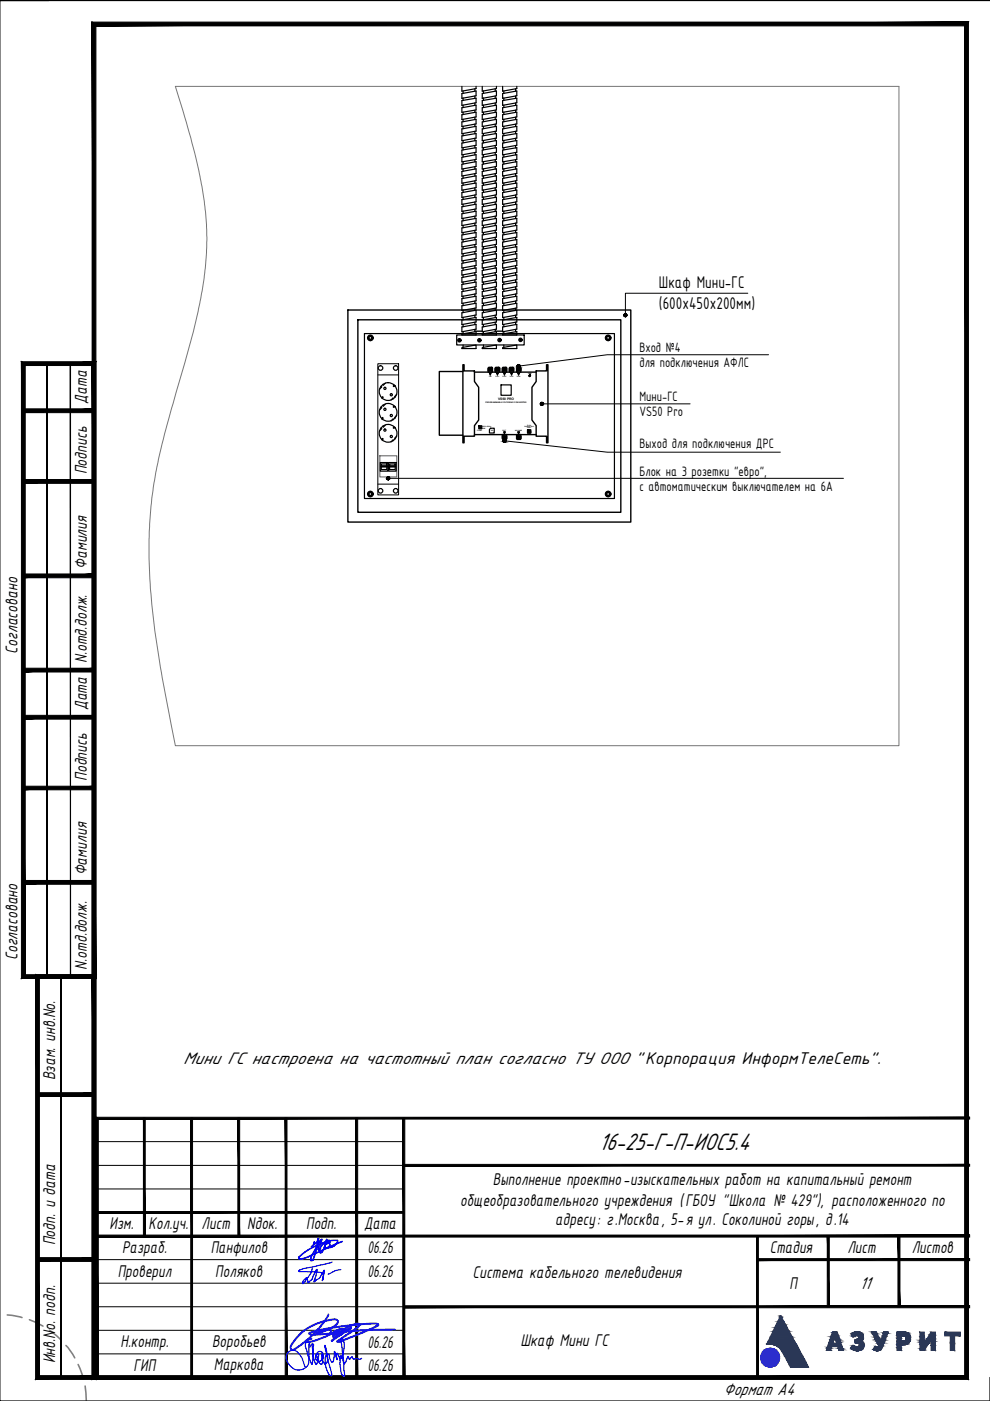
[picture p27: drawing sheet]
<svg xmlns="http://www.w3.org/2000/svg" width="210mm" height="297mm" viewBox="0 0 210 297" stroke-linecap="round" stroke-linejoin="round" font-family="sans-serif">
<defs><g id="words">
<text font-size="5.5" x="127" y="243.9">16-25-Г-П-ИОС5.4</text>
<g font-size="3.9">
<text x="139.7" y="61.1">Шкаф Мини-ГС</text>
<text x="139.7" y="65.5">(600х450х200мм)</text>
<text x="18.4" y="85.6" transform="rotate(-90 18.4 85.6)">Дата</text>
<text x="18.4" y="100.6" transform="rotate(-90 18.4 100.6)">Подпись</text>
<text x="18.4" y="120.6" transform="rotate(-90 18.4 120.6)">Фамилия</text>
<text x="3.7" y="138.6" transform="rotate(-90 3.7 138.6)">Согласовано</text>
<text x="18.4" y="140.6" transform="rotate(-90 18.4 140.6)">N.отд.долж.</text>
<text x="18.4" y="150.6" transform="rotate(-90 18.4 150.6)">Дата</text>
<text x="18.4" y="165.6" transform="rotate(-90 18.4 165.6)">Подпись</text>
<text x="18.4" y="185.6" transform="rotate(-90 18.4 185.6)">Фамилия</text>
<text x="3.7" y="203.6" transform="rotate(-90 3.7 203.6)">Согласовано</text>
<text x="18.4" y="205.6" transform="rotate(-90 18.4 205.6)">N.отд.долж.</text>
<text x="38.8" y="225.6">Мини ГС настроена на частотный план согласно ТУ ООО &quot;Корпорация ИнформТелеСеть&quot;.</text>
<text x="11.7" y="229.1" transform="rotate(-90 11.7 229.1)">Взам. инв.No.</text>
<text x="104.5" y="251.3">Выполнение проектно-изыскательных работ на капитальный ремонт</text>
<text x="97.6" y="255.6">общеобразовательного учреждения (ГБОУ &quot;Школа № 429&quot;), расположенного по</text>
<text x="23.2" y="260.5">Изм.</text>
<text x="31.5" y="260.5">Кол.уч.</text>
<text x="42.7" y="260.5">Лист</text>
<text x="52.4" y="260.5">Nдок.</text>
<text x="64.9" y="260.5">Подп.</text>
<text x="77.2" y="260.5">Дата</text>
<text x="117.7" y="259.7">адресу: г.Москва, 5-я ул. Соколиной горы, д.14</text>
<text x="11.7" y="264.1" transform="rotate(-90 11.7 264.1)">Подп. и дата</text>
<text x="25.9" y="265.8">Разраб.</text>
<text x="44.7" y="265.8">Панфилов</text>
<text x="77.9" y="265.8">06.26</text>
<text x="163.2" y="265.8">Стадия</text>
<text x="179.7" y="265.7">Лист</text>
<text x="193.3" y="265.7">Листов</text>
<text x="24.9" y="270.7">Проверил</text>
<text x="45.6" y="270.7">Поляков</text>
<text x="77.9" y="270.7">06.26</text>
<text x="100.2" y="270.9">Система кабельного телевидения</text>
<text x="167.4" y="273.2">П</text>
<text x="182.3" y="273.3">11</text>
<text x="25.5" y="285.7">Н.контр.</text>
<text x="45" y="285.5">Воробьев</text>
<text x="77.9" y="285.8">06.26</text>
<text x="110.3" y="285.4">Шкаф Мини ГС</text>
<text x="11.7" y="289.1" transform="rotate(-90 11.7 289.1)">Инв.No. подп.</text>
<text x="28.3" y="290.6">ГИП</text>
<text x="45.4" y="290.5">Маркова</text>
<text x="77.9" y="290.8">06.26</text>
<text x="153.4" y="295.8">Формат А4</text>
</g>
<g font-size="3.1">
<text x="135.6" y="74.6">Вход №4</text>
<text x="135.6" y="77.9">для подключения АФЛС</text>
<text x="135.6" y="84.9">Мини-ГС</text>
<text x="135.6" y="88.3">VS50 Pro</text>
<text x="135.6" y="95">Выход для подключения ДРС</text>
<text x="135.6" y="100.8">Блок на 3 розетки &quot;евро&quot;,</text>
<text x="135.6" y="104.2">с автоматическим выключателем на 6А</text>
</g>
<text font-size=".7" x="105.6" y="84.8">VS50 PRO</text>
<text font-size=".4" x="102.9" y="85.5">PROGRAMMABLE FILTERING CONVERTER</text>
<g font-size=".3">
<text x="103.7" y="79.8">FM</text>
<text x="105.1" y="79.8">V/U1</text>
<text x="106.6" y="79.8">V/U2</text>
<text x="108.1" y="79.8">V/U3</text>
<text x="109.6" y="79.8">V/U4</text>
<text x="112" y="79.3">GND</text>
<text x="101.2" y="91.5">Power</text>
<text x="102.2" y="90.6">220V~/50Hz</text>
<text x="102.2" y="90.9">20W</text>
<text x="104.1" y="91.5">SD</text>
<text x="106.6" y="91.5">OUT</text>
<text x="109.2" y="91.5">NH-30dB</text>
<text x="111.2" y="90.5">Control Unit</text>
<text x="111.8" y="90.2">RJ10</text>
<text x="111.8" y="90.8">OH41</text>
</g>
</g></defs>
<path d="M1.5 278.8l3.2 .5M6.2 279.8l2.9 1.4M10.5 282l2.4 2.1M14 285.3l1.8 2.6M16.6 289.3l1.1 3M18 293.9l.3 3.1" fill="none" stroke="#808080" stroke-width=".34"/>
<g fill="#000" stroke="#000" stroke-width=".21">
<path d="M4.5 76.7l.8 .8 15-.8zM5.3 77.5l15-.8-.8 .8zM20.3 76.7l-.8 .8 .8 130zM19.5 77.5l.8 130-.8-.8zM4.5 207.5h15.8l-.8-.8zM4.5 207.5l.8-.8h14.2zM4.5 76.7v130.8l.8-.8zM4.5 76.7l.8 .8v129.2z"/>
<path d="M5 86.7v.8l15-.8zM5 87.5l15-.8v.8z"/>
<path d="M5 101.7v.8l15-.8zM5 102.5l15-.8v.8z"/>
<path d="M5 121.7v.8l15-.8zM5 122.5l15-.8v.8z"/>
<path d="M5 141.7v.8l15-.8zM5 142.5l15-.8v.8z"/>
<path d="M5 151.7v.8l15-.8zM5 152.5l15-.8v.8z"/>
<path d="M5 166.7v.8l15-.8zM5 167.5l15-.8v.8z"/>
<path d="M5 186.7v.8l15-.8zM5 187.5l15-.8v.8z"/>
<path d="M9.9 77.1l.1 130zM9.9 77.1l.1 130z"/>
<path d="M12.9 207.1l.1 84.9zM12.9 207.1l.1 84.9z"/>
<path d="M14.9 77.1l.1 130zM14.9 77.1l.1 130z"/>
<path d="M7.9 231.7v.8l12.1-.8zM7.9 232.5l12.1-.8v.8z"/>
<path d="M7.9 266.6v.8l12.1-.8zM7.9 267.4l12.1-.8v.8z"/>
<path d="M8.4 291.7l-.9 .8 12-.8zM7.5 292.5l12-.8 .8 .8zM19.5 207.5v84.2l.8 .8zM19.5 207.5l.8-.8v85.8zM8.4 207.5h11.1l.8-.8zM7.5 206.7h12.8l-11.9 .8zM7.5 206.7l.9 85v-84.2zM7.5 206.7l.9 85-.9 .8z"/>
<path d="M204.5 5.5v286.2l.8 .8zM205.3 4.7v287.8l-.8-287zM20.3 5.5h184.2l.8-.8zM19.5 4.7h185.8l-185 .8zM19.5 4.7l.8 287v-286.2zM19.5 4.7l.8 287-.8 .8zM20.3 291.7l-.8 .8 185-.8zM19.5 292.5l185-.8 .8 .8z"/>
</g>
<path d="M0 .1h10.3M209.9 .1h-209.9v296.9h209.9v-5" fill="none" stroke="#000" stroke-width=".25"/>
<g fill="#000" stroke="#000" stroke-width=".21">
<path d="M30.4 237.1l.4 25v-25zM30.4 237.1l.4 25h-.4z"/>
<path d="M40.4 237.1l.4 54.9v-54.9zM40.4 237.1l.4 54.9h-.4z"/>
<path d="M50.4 237.1l.4 25v-25zM50.4 237.1l.4 25h-.4z"/>
<path d="M60.5 237.1l.3 54.9v-54.9zM60.5 237.1l.3 54.9h-.3z"/>
<path d="M75.4 237.1l.4 54.9v-54.9zM75.4 237.1l.4 54.9h-.4z"/>
<path d="M85.4 237.1l.4 54.9v-54.9zM85.4 237.1l.4 54.9h-.4z"/>
<path d="M20.8 237.3h184.8v-.4zM20.4 236.9h185.2l-184.8 .4zM20.4 236.9l.4 55.1v-54.7zM20.4 236.9l.4 55.1h-.4z"/>
<path d="M20.6 256.9v.3l65-.3zM20.6 257.2l65-.3v.3z"/>
<path d="M85.6 247.3h120v-.4zM85.6 246.9h120l-120 .4z"/>
<path d="M20.6 261.9v.4l185-.4zM20.6 262.3l185-.4v.4z"/>
<path d="M85.6 276.8v.5l120-.5zM85.6 277.3l120-.5v.5z"/>
<path d="M160.4 262.1l.4 29.9v-29.9zM160.4 262.1l.4 29.9h-.4z"/>
<path d="M175.4 262.1l.4 15v-15zM175.4 262.1l.4 15h-.4z"/>
<path d="M190.4 262.1l.4 15v-15zM190.4 262.1l.4 15h-.4z"/>
<path d="M160.6 267.3h45v-.4zM160.6 266.9h45l-45 .4z"/>
</g>
<path d="M20.6 242h65M20.6 247.1h65M20.6 252.1h65M20.6 267.1h65M20.6 272.1h65M20.6 277.1h65M20.6 282.1h65M20.6 287h65" fill="none" stroke="#000" stroke-width=".21"/>
<!-- layer: 0 -->
<path d="M67.2 264.4a.23 .23 0 0 1 .4-.1 .23 .23 0 0 1-.1 .4v.4l.5-.4M67.8 264.1l.5-1.4-.8 .9-1.6 3.1a.34 .34 0 0 0-.1 .4 .34 .34 0 0 0 .3 .2l.4-.4 .4-1.1 .6-3.2-.3 .7a.33 .33 0 0 1-.2 .4 .33 .33 0 0 1-.4-.1v-.3l-.1 .6-.5 .4M69.3 262.7l-.6 2.1-.4 .6a.33 .33 0 0 1-.5 .2 .33 .33 0 0 1 0-.6l.2-.6 1.1-1.1a.72 .72 0 0 1 .8-.2l-.1 .4-.8 .3 .1-.2h.3a.41 .41 0 0 1 .5 .2 .41 .41 0 0 1-.2 .5l-.2 .2a.35 .35 0 0 1-.4 .1 .35 .35 0 0 1-.3-.4M72.6 263.2l-2 .8-5.2 2.5-1.5 .4h-.4a.3 .3 0 0 1-.1-.4 .3 .3 0 0 1 .2-.2l1.2-1 2-1.1 2.5-1 1.9-.2a.37 .37 0 0 1 .4 .2 .37 .37 0 0 1-.3 .5l-1.1 .7-1.1 .3" fill="none" stroke="#00f" stroke-width=".34"/>
<!-- layer: Stamp|Stamp$0$_STAMP -->
<g fill="#2a3756" stroke="#2a3756" stroke-width=".21">
<path d="M162.5 285h.2z"/>
<path d="M191.4 283.2h1.6z"/>
<path d="M192.1 284h1z"/>
<path d="M191.7 284.3h1.3z"/>
<path d="M184.8 282.4h.5z"/>
<path d="M187.1 283.3h.9z"/>
<path d="M185.6 286.3h.8z"/>
<path d="M185.7 286.4h.5z"/>
<path d="M181.6 282.3h.3z"/>
<path d="M182 283.9h1z"/>
<path d="M181.8 284h1.1z"/>
<path d="M181.5 284h1.4z"/>
<path d="M181.3 284.7h1.8z"/>
<path d="M181.8 284.8h1.3z"/>
<path d="M180.9 285.2v.1h-.1z"/>
<path d="M182 285.5h1.1z"/>
<path d="M180.4 285.9h2.6z"/>
<path d="M181.2 286.3h1.2z"/>
<path d="M181.5 286.4h.6z"/>
<path d="M175.2 286.3h1z"/>
<path d="M165.5 279h.1zM165.5 279h.1z"/>
<path d="M165.5 279l.2 .2zM165.5 279l.2 .2h-.3z"/>
<path d="M165.4 279.2l.3 .1v-.1zM165.4 279.2l.3 .1h-.4z"/>
<path d="M165.3 279.3l.8 .7-.4-.7zM165.3 279.3l.8 .7h-1.1z"/>
<path d="M165 280l1.3 .3-.2-.3zM165 280l1.3 .3h-1.4z"/>
<path d="M164.9 280.3l1.6 .5-.2-.5zM164.9 280.3l1.6 .5h-1.9z"/>
<path d="M164.6 280.8l2.2 .4-.3-.4zM164.6 280.8l2.2 .4h-2.4z"/>
<path d="M164.4 281.2l2.5 .3-.1-.3zM164.4 281.2l2.5 .3h-2.6z"/>
<path d="M164.3 281.5l3 .7-.4-.7zM164.3 281.5l3 .7h-3.4z"/>
<path d="M163.9 282.2l3.5 .1zM163.9 282.2l3.5 .1z"/>
<path d="M163.9 282.3l4.1 1.1-.6-1.1zM163.9 282.3l4.1 1.1h-4.7z"/>
<path d="M163.3 283.4l4.8 .3-.1-.3zM163.3 283.4l4.8 .3h-4.9z"/>
<path d="M163.2 283.7l5.3 .6-.4-.6zM163.2 283.7l5.3 .6h-5.6z"/>
<path d="M162.9 284.3l5.6 .1zM162.9 284.3l5.6 .1z"/>
<path d="M162.8 284.4l5.9 .4-.2-.4zM162.8 284.4l5.9 .4h-6z"/>
<path d="M162.7 284.8l6.1 .2-.1-.2zM162.7 284.8l6.1 .2h-6.2z"/>
<path d="M162.6 285h.5zM162.6 285h.7z"/>
<path d="M163.3 285h5.5zM163.3 285h5.5z"/>
<path d="M162.6 285h.5zM162.6 285h.3z"/>
<path d="M163.5 285h5.3zM163.5 285h5.3z"/>
<path d="M162.6 285h.3zM162.5 285h.2z"/>
<path d="M163.6 285h5.2zM163.6 285h5.2z"/>
<path d="M163.7 285l5.1 .1zM163.7 285l5.1 .1z"/>
<path d="M163.8 285.1h5.1zM163.8 285.1h5.1z"/>
<path d="M164 285.1h4.9zM164 285.1h4.9z"/>
<path d="M164.1 285.1l4.8 .1zM164.1 285.1l4.8 .1z"/>
<path d="M164.3 285.2l4.7 .1zM164.3 285.2l4.7 .1z"/>
<path d="M164.5 285.3l4.5 .1zM164.5 285.3l4.5 .1z"/>
<path d="M164.6 285.4h4.5zM164.6 285.4h4.5z"/>
<path d="M164.8 285.4l4.3 .2v-.2zM164.8 285.4l4.3 .2h-4.2z"/>
<path d="M164.9 285.6l4.3 .1zM164.9 285.6l4.3 .1zM165.1 285.7h4.1zM165.1 285.7h4.1z"/>
<path d="M165.1 285.7l4.2 .1-.1-.1zM165.1 285.7l4.2 .1h-4.1z"/>
<path d="M165.2 285.8l4.1 .1v-.1zM165.2 285.8l4.1 .1h-3.9z"/>
<path d="M165.4 285.9l4 .1-.1-.1zM165.4 285.9l4 .1h-3.9z"/>
<path d="M165.5 286l4 .2-.1-.2zM165.5 286l4 .2h-3.9z"/>
<path d="M165.6 286.2l3.9 .1zM165.6 286.2l3.9 .1z"/>
<path d="M165.7 286.3l3.9 .2-.1-.2zM165.7 286.3l3.9 .2h-3.9z"/>
<path d="M165.7 286.5l4 .1-.1-.1zM165.7 286.5l4 .1h-3.9z"/>
<path d="M165.8 286.6l4.1 .4-.2-.4zM165.8 286.6l4.1 .4h-3.8z"/>
<path d="M166.1 287l4.1 .6-.3-.6zM166.1 287l4.1 .6h-3.9z"/>
<path d="M166.3 287.6h3.9zM166.3 287.6h3.9z"/>
<path d="M166.4 287.6l4.2 .6-.4-.6zM166.4 287.6l4.2 .6h-3.9z"/>
<path d="M166.7 288.2l4 .2-.1-.2zM166.7 288.2l4 .2h-3.9z"/>
<path d="M166.8 288.4l4.1 .4-.2-.4zM166.8 288.4l4.1 .4h-3.8z"/>
<path d="M167.1 288.8l4.1 .6-.3-.6zM167.1 288.8l4.1 .6h-3.9z"/>
<path d="M167.3 289.4l4.1 .4-.2-.4zM167.3 289.4l4.1 .4h-3.8z"/>
<path d="M167.6 289.8h3.8zM167.6 289.8h3.3z"/>
<path d="M167.6 289.8h1.9zM167.6 289.8h3.3z"/>
<path d="M200.3 282.4l3.3 .4v-.4zM200.3 282.4l3.3 .4h-3.3z"/>
<path d="M200.3 282.8l3.3 .4v-.4zM200.3 282.8l3.3 .4h-3.3z"/>
<path d="M201.5 283.2l.9 1.6v-1.6zM201.5 283.2l.9 1.6h-.9z"/>
<path d="M201.5 284.8l.9 1.5v-1.5zM201.5 284.8l.9 1.5h-.9z"/>
<path d="M197.4 282.4l.9 .6v-.6zM197.4 282.4l.9 .6h-1.3z"/>
<path d="M195 282.4l1 1v-1zM195 282.4l1 1h-1z"/>
<path d="M197 283l1.3 .8v-.8zM197 283l1.3 .8h-1.8z"/>
<path d="M197.5 283.8l.8 .1zM197.5 283.8l.8 .1z"/>
<path d="M196.5 283.8h1zM196.5 283.8l.9 .1z"/>
<path d="M196.5 283.9h.9zM196.5 283.9h.9z"/>
<path d="M197.5 283.9l.8 .1v-.1zM197.5 283.9l.8 .1h-.9z"/>
<path d="M196.5 283.9l.8 .2 .1-.2zM196.5 283.9l.8 .2h-.9z"/>
<path d="M196.4 284.1h.9zM196.4 284.1l.8 .1z"/>
<path d="M195 283.4l1 .8v-.8zM195 283.4l1 .8h-1z"/>
<path d="M197.4 284l.9 .4v-.4zM197.4 284l.9 .4h-.9z"/>
<path d="M195 284.2l1 .2v-.2zM195 284.2l1 .2h-1z"/>
<path d="M197.4 284.4l.9 .1zM197.4 284.4l.9 .1z"/>
<path d="M196.4 284.2l.7 .4 .1-.4zM196.4 284.2l.7 .4h-1z"/>
<path d="M196.1 284.6h1zM196.1 284.6h.9z"/>
<path d="M195 284.4l1 .2v-.2zM195 284.4l1 .2h-1z"/>
<path d="M196.1 284.6l.8 .2 .1-.2zM196.1 284.6l.8 .2h-.9z"/>
<path d="M196 284.8h.9zM196 284.8l.9 .1z"/>
<path d="M195 284.6l1 .3v-.3zM195 284.6l1 .3h-1z"/>
<path d="M195 284.9l1.8 .2 .1-.2zM195 284.9l1.8 .2h-1.8z"/>
<path d="M197.4 284.5l.9 .8v-.8zM197.4 284.5l.9 .8h-.9z"/>
<path d="M195 285.1l1.2 .9 .6-.9zM195 285.1l1.2 .9h-1.2z"/>
<path d="M197.4 285.3l.9 1v-1zM197.4 285.3l.9 1h-.9z"/>
<path d="M195 286l1 .3 .2-.3zM195 286l1 .3h-1z"/>
<path d="M190.2 282.4h1.7zM190.2 282.4h1.7z"/>
<path d="M190.2 282.4h1.8zM190.2 282.4h1.8z"/>
<path d="M190.2 282.4l2 .1zM190.2 282.4l2 .1z"/>
<path d="M190.2 282.5h2.1zM190.2 282.5h2.1z"/>
<path d="M190.2 282.5l2.3 .1zM190.2 282.5l2.3 .1z"/>
<path d="M190.2 282.6h2.4zM190.2 282.6h2.4z"/>
<path d="M190.2 282.6l2.5 .2-.1-.2zM190.2 282.6l2.5 .2h-2.5z"/>
<path d="M190.2 282.8l2.6 .1zM190.2 282.8l2.6 .1z"/>
<path d="M190.2 282.9h2.6zM190.2 282.9h2.6z"/>
<path d="M190.2 282.9l2.7 .1zM190.2 282.9l2.7 .1z"/>
<path d="M190.2 283l2.7 .1zM190.2 283l2.7 .1z"/>
<path d="M190.2 283.1l2.8 .1zM190.2 283.1l2.8 .1z"/>
<path d="M191.1 283.2h1.9zM191.1 283.2h1.9zM191.4 283.2h1.6z"/>
<path d="M191.7 283.2h1.3zM191.7 283.2h1.3z"/>
<path d="M191.8 283.2l1.2 .1zM191.8 283.2l1.2 .1z"/>
<path d="M191.9 283.3h1.1zM191.9 283.3h1.1z"/>
<path d="M191.9 283.3l1.1 .1zM191.9 283.3l1.1 .1z"/>
<path d="M192 283.4h1zM192 283.4h1z"/>
<path d="M192 283.4l1.1 .1zM192 283.4l1.1 .1z"/>
<path d="M192 283.5h1.1zM192 283.5h1.1z"/>
<path d="M192.1 283.5l1 .1zM192.1 283.5l1 .1z"/>
<path d="M190.2 283.2l.9 .5v-.5zM190.2 283.2l.9 .5h-.9z"/>
<path d="M192.1 283.6l1 .1v-.1zM192.1 283.6l1 .1h-1zM192.1 283.7h1zM192.1 283.7h1z"/>
<path d="M192.1 283.7l1 .2v-.2zM192.1 283.7l1 .2h-1z"/>
<path d="M192.1 283.9l1 .1zM192.1 283.9l1 .1z"/>
<path d="M192.1 284h1zM192.1 284h1zM192 284h1.1z"/>
<path d="M192 284h1.1zM192 284l1 .1z"/>
<path d="M192 284.1h1zM192 284.1h1z"/>
<path d="M192 284.1l1 .1zM192 284.1l1 .1z"/>
<path d="M192 284.2h1zM191.9 284.2h1.1z"/>
<path d="M191.9 284.2l1.1 .1zM191.9 284.2l1.1 .1z"/>
<path d="M191.8 284.3h1.2zM191.8 284.3h1.2z"/>
<path d="M191.8 284.3h1.2zM191.7 284.3h1.3zM191.4 284.3h1.6z"/>
<path d="M190.2 283.7l.9 .6v-.6zM190.2 283.7l.9 .6h-.9z"/>
<path d="M190.2 284.3h2.8zM190.2 284.3h2.8z"/>
<path d="M190.2 284.3h2.8zM190.2 284.3l2.7 .1z"/>
<path d="M190.2 284.4h2.7zM190.2 284.4h2.7z"/>
<path d="M190.2 284.4l2.6 .2 .1-.2zM190.2 284.4l2.6 .2h-2.6z"/>
<path d="M190.2 284.6l2.5 .2 .1-.2zM190.2 284.6l2.5 .2h-2.5z"/>
<path d="M190.2 284.8l2.3 .1 .2-.1zM190.2 284.8l2.3 .1h-2.3z"/>
<path d="M190.2 284.9h2.3zM190.2 284.9l2.2 .1z"/>
<path d="M190.2 285h2.2zM190.2 285l2 .1z"/>
<path d="M190.2 285.1h2zM190.2 285.1h1.8z"/>
<path d="M190.2 285.1h1.6zM190.2 285.1h1.8z"/>
<path d="M190.2 285.1h1.6zM190.2 285.1h1.3z"/>
<path d="M190.2 285.1l.9 .6v-.6zM190.2 285.1l.9 .6h-.9z"/>
<path d="M190.2 285.7l.9 .6v-.6zM190.2 285.7l.9 .6h-.9z"/>
<path d="M184.8 282.4h1.1zM184.8 282.4h1.1z"/>
<path d="M187.3 282.4h.9zM187.3 282.4h.9z"/>
<path d="M187.3 282.4h1.1zM187.3 282.4h1.1z"/>
<path d="M187.3 282.4h1.1zM187.3 282.4l1 .1z"/>
<path d="M187.3 282.5l.9 .2 .1-.2zM187.3 282.5l.9 .2h-.9z"/>
<path d="M184.8 282.4l1.2 .4-.1-.4zM184.8 282.4l1.2 .4h-1z"/>
<path d="M185 282.8l1 .1zM185 282.8l1 .1z"/>
<path d="M187.3 282.7l.7 .6 .2-.6zM187.3 282.7l.7 .6h-.9zM187 283.3h1z"/>
<path d="M185 282.9l1.4 .6-.4-.6zM185 282.9l1.4 .6h-1z"/>
<path d="M185.4 283.5l1.1 .3-.1-.3zM185.4 283.5l1.1 .3h-1z"/>
<path d="M187 283.3l.8 .6 .2-.6zM187 283.3l.8 .6h-.9z"/>
<path d="M185.5 283.8l1.1 .2-.1-.2zM185.5 283.8l1.1 .2h-1z"/>
<path d="M186.9 283.9l.8 .2 .1-.2zM186.9 283.9l.8 .2h-.9z"/>
<path d="M186.8 284.1l.8 .2 .1-.2zM186.8 284.1l.8 .2h-.9z"/>
<path d="M185.6 284l1.1 .3-.1-.3zM185.6 284l1.1 .3h-1z"/>
<path d="M186.7 284.3h.9zM186.7 284.3h.9zM186.7 284.3h.9zM186.7 284.3h.9z"/>
<path d="M185.7 284.3h1zM185.7 284.3h1z"/>
<path d="M185.8 284.3l1.7 .4 .1-.4zM185.8 284.3l1.7 .4h-1.6z"/>
<path d="M185.9 284.7l1.5 .2 .1-.2zM185.9 284.7l1.5 .2h-1.3z"/>
<path d="M186.1 284.9l1.1 .4 .2-.4zM186.1 284.9l1.1 .4h-.9z"/>
<path d="M186.3 285.3h.9zM186.3 285.3l.9 .1z"/>
<path d="M186.3 285.4h.9zM186.3 285.4h.9zM186.3 285.4h.9zM186.3 285.4h.9z"/>
<path d="M185.5 285.5h.1zM185.5 285.5h.1z"/>
<path d="M186.3 285.4h.9zM186.3 285.4l.8 .1z"/>
<path d="M185.5 285.5h.2zM185.5 285.5h.2z"/>
<path d="M186.2 285.5l.9 .1zM186.2 285.6h.9z"/>
<path d="M185.5 285.5l.3 .1zM185.5 285.5l.3 .1z"/>
<path d="M185.5 285.6h.4zM185.5 285.6h.4z"/>
<path d="M186.2 285.6h.9zM186.1 285.6h1z"/>
<path d="M185.5 285.6h.4zM185.4 285.6h.5z"/>
<path d="M186.1 285.6h1zM186 285.6h1.1z"/>
<path d="M185.4 285.6h.6zM185.4 285.6h.6z"/>
<path d="M185.4 285.6h1.7zM185.4 285.6h1.7z"/>
<path d="M185.4 285.6l1.6 .1 .1-.1zM185.4 285.6l1.6 .1h-1.7z"/>
<path d="M185.3 285.7l1.6 .2 .1-.2zM185.3 285.7l1.6 .2h-1.6z"/>
<path d="M185.3 285.9h1.6zM185.3 285.9h1.6z"/>
<path d="M185.2 285.9h1.7zM185.2 285.9l1.6 .1z"/>
<path d="M185.2 286h1.6zM185.2 286l1.5 .1zM185.1 286.1h1.6zM185.1 286.1h1.6z"/>
<path d="M185.1 286.1h1.6zM185.1 286.1l1.6 .1z"/>
<path d="M185.2 286.2h1.5zM185.2 286.2h1.5z"/>
<path d="M185.3 286.2h1.4zM185.3 286.2h1.3z"/>
<path d="M185.3 286.2h1.3zM185.3 286.2h1.3z"/>
<path d="M185.4 286.2h1.2zM185.4 286.2l1.1 .1z"/>
<path d="M185.4 286.3h1.1zM185.4 286.3h1.1z"/>
<path d="M185.5 286.3h1zM185.5 286.3h.9zM185.6 286.3h.8z"/>
<path d="M185.6 286.3h.8zM185.6 286.3l.7 .1z"/>
<path d="M185.7 286.4h.6zM185.7 286.4h.5z"/>
<path d="M185.9 286.4h.2zM185.7 286.4h.4z"/>
<path d="M181.6 282.3h.4zM181.5 282.3h.5z"/>
<path d="M181.5 282.3l.6 .1zM181.5 282.4h.6z"/>
<path d="M181.5 282.4h.7zM181.3 282.4h.9z"/>
<path d="M181.3 282.4h1zM181.3 282.4h1z"/>
<path d="M181.3 282.4h1zM181.2 282.4h1.1z"/>
<path d="M181.2 282.4l1.2 .1zM181.1 282.5h1.3z"/>
<path d="M181.1 282.5h1.4zM181 282.5h1.5z"/>
<path d="M181 282.5l1.6 .1zM180.9 282.6h1.7zM180.9 282.6h1.7zM180.9 282.6h1.7z"/>
<path d="M180.9 282.6h1.8zM180.7 282.6h2z"/>
<path d="M180.7 282.6l2.1 .1zM180.7 282.6l2.1 .1z"/>
<path d="M180.7 282.7h2.1zM180.6 282.7h2.2z"/>
<path d="M180.6 282.7l2.3 .1zM180.6 282.7l2.3 .1h-2.4zM180.5 282.8h2.4zM180.5 282.8h2.4z"/>
<path d="M180.5 282.8l2.5 .2-.1-.2zM180.5 282.8l2.5 .2h-2.4zM180.6 283h2.4zM180.6 283h2.4z"/>
<path d="M180.6 283l2.4 .2v-.2zM180.6 283l2.4 .2h-2.3z"/>
<path d="M180.7 283.2h2.4zM180.7 283.2h2.4z"/>
<path d="M180.7 283.2h1zM180.7 283.2h.8z"/>
<path d="M181.7 283.2h1.4zM181.7 283.2h1.4z"/>
<path d="M180.7 283.2h.8zM180.7 283.2h.8z"/>
<path d="M181.8 283.2h1.3zM181.8 283.2h1.3z"/>
<path d="M181.8 283.2h1.3zM181.8 283.2h1.3zM181.9 283.2h1.2zM181.9 283.2h1.2z"/>
<path d="M180.7 283.2h.8zM180.7 283.2h.6z"/>
<path d="M181.9 283.2l1.2 .1zM181.9 283.2l1.2 .1z"/>
<path d="M180.7 283.2h.6zM180.7 283.2l.5 .1zM180.7 283.3h.5zM180.7 283.3h.5z"/>
<path d="M182 283.3h1.1zM182 283.3h1.1z"/>
<path d="M182 283.3h1.1zM182 283.3h1.1z"/>
<path d="M180.7 283.3h.5zM180.7 283.3l.3 .1z"/>
<path d="M182 283.3l1.1 .1zM182 283.3l1.1 .1z"/>
<path d="M180.8 283.4h.2zM180.8 283.4h.1z"/>
<path d="M182.1 283.4l1 .1zM182.1 283.4l1 .1zM182.1 283.5h1zM182.1 283.5h1z"/>
<path d="M182.1 283.5l1 .1zM182.1 283.5l1 .1z"/>
<path d="M182.1 283.6h1zM182.1 283.6h1z"/>
<path d="M182.1 283.6l1 .1zM182.1 283.6l1 .1z"/>
<path d="M182.1 283.7h1zM182.1 283.7h1z"/>
<path d="M182.1 283.7h1zM182.1 283.7l.9 .1zM182 283.8h1zM182 283.8h1z"/>
<path d="M182 283.8h1zM182 283.8h1z"/>
<path d="M182 283.8h1zM182 283.8l1 .1zM182 283.9h1z"/>
<path d="M182 283.9h1zM182 283.9h1z"/>
<path d="M181.9 283.9h1.1zM181.9 283.9h1z"/>
<path d="M181.9 283.9l1 .1zM181.8 284h1.1zM181.5 284h1.4z"/>
<path d="M181.5 284h1.4zM181.5 284h1.4zM181.3 284h1.6z"/>
<path d="M181.3 284h1.6zM181.3 284l1.6 .1z"/>
<path d="M181.3 284.1l1.4 .1 .2-.1zM181.3 284.1l1.4 .1h-1.4z"/>
<path d="M181.3 284.2h1.4zM181.3 284.2l1.3 .1z"/>
<path d="M181.3 284.3h1.3zM181.3 284.3h1.3z"/>
<path d="M181.3 284.3h1.3zM181.3 284.3h1.3z"/>
<path d="M181.3 284.3l1.4 .1zM181.3 284.3l1.4 .1z"/>
<path d="M181.3 284.4l1.5 .1zM181.3 284.4l1.5 .1z"/>
<path d="M181.3 284.5h1.6zM181.3 284.5h1.6z"/>
<path d="M181.3 284.5l1.7 .1zM181.3 284.5l1.7 .1z"/>
<path d="M181.3 284.6l1.8 .1zM181.3 284.6l1.8 .1z"/>
<path d="M181.3 284.7h1.8zM181.3 284.7h1.8zM181.3 284.7h1.8z"/>
<path d="M181.6 284.7l1.5 .1zM181.6 284.7l1.5 .1zM181.8 284.8h1.3z"/>
<path d="M181.9 284.8h1.2zM181.9 284.8h1.2z"/>
<path d="M182 284.8h1.1zM182 284.8h1.1zM182 284.8h1.1zM182 284.8h1.1z"/>
<path d="M182 284.8h1.1zM182 284.8h1.1z"/>
<path d="M182.1 284.8l1 .1zM182.1 284.8l1 .1zM182.1 284.9h1zM182.1 284.9h1z"/>
<path d="M182.1 284.9h1zM182.1 284.9h1z"/>
<path d="M182.2 284.9l.9 .1zM182.2 284.9l.9 .1z"/>
<path d="M182.2 285h.9zM182.2 285h.9z"/>
<path d="M182.2 285l1 .1zM182.2 285l1 .1z"/>
<path d="M182.2 285.1h1zM182.2 285.1h1z"/>
<path d="M182.2 285.1l1 .1zM182.2 285.1l1 .1z"/>
<path d="M182.2 285.2l1 .1zM182.2 285.2l1 .1z"/>
<path d="M180.8 285.3h.1zM180.8 285.3h.1z"/>
<path d="M182.2 285.3h1zM182.2 285.3h1zM182.2 285.3h1zM182.2 285.3h1z"/>
<path d="M180.8 285.3l.3 .1zM180.8 285.3l.3 .1z"/>
<path d="M182.2 285.3l1 .1zM182.2 285.3l1 .1z"/>
<path d="M182.1 285.4h1.1zM182.1 285.4h1z"/>
<path d="M180.7 285.4h.5zM180.7 285.4h.5h-.5z"/>
<path d="M182.1 285.4h1zM182.1 285.4h1z"/>
<path d="M182.1 285.4l1 .1zM182.1 285.4l1 .1zM182 285.5h1.1z"/>
<path d="M180.7 285.4l.7 .1zM180.7 285.4l.7 .1z"/>
<path d="M180.6 285.5h.8zM180.6 285.5h.8z"/>
<path d="M182 285.5h1.1zM181.9 285.5h1.2z"/>
<path d="M181.9 285.5l1.2 .1zM181.9 285.5l1.2 .1z"/>
<path d="M180.6 285.5l.9 .1zM180.6 285.5l.9 .1z"/>
<path d="M180.6 285.6h1zM180.6 285.6h1z"/>
<path d="M181.9 285.6h1.2zM181.7 285.6h1.4z"/>
<path d="M180.6 285.6h1.1zM180.6 285.6h1.1z"/>
<path d="M180.6 285.6h2.5zM180.5 285.6h2.6z"/>
<path d="M180.5 285.6l2.6 .1v-.1zM180.5 285.6l2.6 .1h-2.7z"/>
<path d="M180.4 285.7h2.7zM180.4 285.7h2.7z"/>
<path d="M180.4 285.7h2.7zM180.4 285.7l2.6 .1z"/>
<path d="M180.4 285.8h2.6zM180.4 285.8h2.6zM180.4 285.8h2.6zM180.4 285.8h2.6z"/>
<path d="M180.4 285.8h2.6zM180.4 285.8l2.6 .1zM180.4 285.9h2.6z"/>
<path d="M180.4 285.9h2.6zM180.4 285.9h2.5z"/>
<path d="M180.5 285.9h2.4zM180.5 285.9l2.4 .1z"/>
<path d="M180.6 286h2.3zM180.6 286h2.3z"/>
<path d="M180.6 286h2.3zM180.6 286l2.1 .1zM180.7 286.1h2zM180.7 286.1h2z"/>
<path d="M180.7 286.1h2zM180.7 286.1l1.9 .1z"/>
<path d="M180.9 286.2h1.7zM180.9 286.2h1.7z"/>
<path d="M180.9 286.2h1.7zM180.9 286.2h1.6z"/>
<path d="M181 286.2h1.5zM181 286.2l1.4 .1zM181.2 286.3h1.2z"/>
<path d="M181.2 286.3h1.2zM181.2 286.3h1.1z"/>
<path d="M181.3 286.3h1zM181.3 286.3l.8 .1z"/>
<path d="M181.4 286.4h.7zM181.4 286.4h.7z"/>
<path d="M181.5 286.4h.4zM181.6 286.4h.3z"/>
<path d="M176.5 282.4h1zM176.5 282.4h1z"/>
<path d="M176.5 282.4l1.1 .2-.1-.2zM176.5 282.4l1.1 .2h-1.1z"/>
<path d="M176.5 282.6l1.2 .5-.1-.5zM176.5 282.6l1.2 .5h-1.5z"/>
<path d="M176.2 283.1l1.6 .2-.1-.2zM176.2 283.1l1.6 .2h-1.6z"/>
<path d="M177 283.3h.8zM177 283.3h.8z"/>
<path d="M176.2 283.3h.8zM176.2 283.3l.8 .1z"/>
<path d="M177 283.3l.9 .2-.1-.2zM177 283.3l.9 .2h-.8z"/>
<path d="M176.2 283.4l.7 .1 .1-.1zM176.2 283.4l.7 .1h-.8z"/>
<path d="M176.1 283.5l.8 .1zM176.1 283.5l.8 .1z"/>
<path d="M177.1 283.5l.9 .4-.1-.4zM177.1 283.5l.9 .4h-.9z"/>
<path d="M176.1 283.6l.7 .4 .1-.4zM176.1 283.6l.7 .4h-.8z"/>
<path d="M177.1 283.9l1 .2-.1-.2zM177.1 283.9l1 .2h-.9z"/>
<path d="M177.2 284.1l1 .2-.1-.2zM177.2 284.1l1 .2h-.9z"/>
<path d="M177.3 284.3l1 .3-.1-.3zM177.3 284.3l1 .3h-1z"/>
<path d="M176 284l.6 .6 .2-.6zM176 284l.6 .6h-.9z"/>
<path d="M175.7 284.6l.9 .1zM175.7 284.6l.9 .1z"/>
<path d="M177.3 284.6l1 .2v-.2zM177.3 284.6l1 .2h-.9z"/>
<path d="M175.7 284.7h.9zM175.7 284.7l.9 .1z"/>
<path d="M175.7 284.8l2.7 .4-.1-.4zM175.7 284.8l2.7 .4h-2.8z"/>
<path d="M175.6 285.2l3 .3-.2-.3zM175.6 285.2l3 .3h-3.2z"/>
<path d="M175.4 285.5l.9 .2 .1-.2zM175.4 285.5l.9 .2h-.9z"/>
<path d="M177.6 285.5l1.1 .4-.1-.4zM177.6 285.5l1.1 .4h-1z"/>
<path d="M175.4 285.7l.8 .2 .1-.2zM175.4 285.7l.8 .2h-.9z"/>
<path d="M177.7 285.9l1.1 .3-.1-.3zM177.7 285.9l1.1 .3h-1z"/>
<path d="M175.3 285.9l.9 .4v-.4zM175.3 285.9l.9 .4h-1zM175.2 286.3h1z"/>
<path d="M177.8 286.2l1 .1v-.1zM177.8 286.2l1 .1h-.9z"/>
<path d="M177.9 286.3h.9zM178.4 286.3h.4zM177.9 286.3h.9z"/>
<path d="M175.3 286.3h.9zM175.3 286.3h.9z"/>
</g>
<g fill="#1447b7" stroke="#1447b7" stroke-width=".21">
<path d="M163.2 285.9h.3z"/>
<path d="M162.9 285.9h.9z"/>
<path d="M161.4 288.4h3.8z"/>
<path d="M161.6 288.8h3.4z"/>
<path d="M161.6 289h3.3z"/>
<path d="M162.5 289.7h1.6z"/>
<path d="M163 289.8h.6z"/>
<path d="M163.2 285.9h.4zM163 285.9h.6z"/>
<path d="M163 285.9h.8zM162.9 285.9h.9zM162.8 285.9h1z"/>
<path d="M162.8 285.9h1.1zM162.7 285.9h1.2z"/>
<path d="M162.7 285.9l1.3 .1zM162.6 286h1.4z"/>
<path d="M162.6 286h1.5zM162.5 286h1.6z"/>
<path d="M162.5 286l1.7 .1zM162.4 286.1h1.8z"/>
<path d="M162.4 286.1h1.9zM162.4 286.1h1.9z"/>
<path d="M162.3 286.1l2.1 .1zM162.2 286.2h2.2z"/>
<path d="M162.2 286.2h2.3zM162.2 286.2h2.3z"/>
<path d="M162.2 286.2l2.4 .1zM162 286.3h2.6z"/>
<path d="M162 286.3h2.6zM162 286.3h2.6z"/>
<path d="M162 286.3l2.7 .1zM162 286.3l2.7 .1h-2.8z"/>
<path d="M161.9 286.4l2.8 .1zM161.9 286.5h2.8z"/>
<path d="M161.9 286.5h2.9zM161.9 286.5h2.9z"/>
<path d="M161.8 286.5l3.1 .1zM161.7 286.6h3.2z"/>
<path d="M161.7 286.6l3.2 .1zM161.7 286.6l3.2 .1z"/>
<path d="M161.7 286.7l3.3 .1zM161.7 286.7l3.3 .1z"/>
<path d="M161.6 286.8l3.4 .1v-.1zM161.6 286.8l3.4 .1h-3.4z"/>
<path d="M161.6 286.9h3.5zM161.6 286.9h3.5z"/>
<path d="M161.6 286.9l3.5 .1zM161.6 286.9l3.5 .1z"/>
<path d="M161.5 287l3.7 .1zM161.5 287l3.7 .1z"/>
<path d="M161.5 287.1l3.7 .1v-.1zM161.5 287.1l3.7 .1h-3.8z"/>
<path d="M161.4 287.2l3.8 .1zM161.4 287.2l3.8 .1z"/>
<path d="M161.4 287.3l3.8 .1zM161.4 287.3l3.8 .1z"/>
<path d="M161.4 287.4l3.8 .1zM161.4 287.4l3.8 .1z"/>
<path d="M161.3 287.5l4 .1zM161.3 287.5l4 .1z"/>
<path d="M161.3 287.6h4zM161.3 287.6h4z"/>
<path d="M161.3 287.6l4 .1zM161.3 287.6l4 .1z"/>
<path d="M161.3 287.7l4 .2v-.2zM161.3 287.7l4 .2h-4z"/>
<path d="M161.3 287.9h4zM161.3 287.9h4z"/>
<path d="M161.3 287.9l4 .2v-.2zM161.3 287.9l4 .2h-4z"/>
<path d="M161.3 288.1h4zM161.3 288.1h4z"/>
<path d="M161.3 288.1l3.9 .1 .1-.1zM161.3 288.1l3.9 .1h-3.9z"/>
<path d="M161.3 288.2l3.9 .1zM161.3 288.2l3.9 .1z"/>
<path d="M161.3 288.3l3.9 .1v-.1zM161.3 288.3l3.9 .1h-3.8zM161.4 288.4h3.8z"/>
<path d="M161.4 288.4l3.8 .2v-.2zM161.4 288.4l3.8 .2h-3.7z"/>
<path d="M161.5 288.6h3.7zM161.5 288.6l3.6 .1z"/>
<path d="M161.5 288.7h3.6zM161.5 288.7h3.6z"/>
<path d="M161.5 288.7l3.5 .1 .1-.1zM161.5 288.7l3.5 .1h-3.4zM161.6 288.8h3.4z"/>
<path d="M161.6 288.8l3.3 .2 .1-.2zM161.6 288.8l3.3 .2h-3.3zM161.6 289h3.3z"/>
<path d="M161.7 289l3.2 .1v-.1zM161.7 289l3.2 .1h-3.2z"/>
<path d="M161.7 289.1h3.2zM161.7 289.1h3.1z"/>
<path d="M161.8 289.1h3zM161.8 289.1l3 .1z"/>
<path d="M161.9 289.2l2.7 .1 .2-.1zM161.9 289.2l2.7 .1h-2.7zM161.9 289.3h2.7zM161.9 289.3h2.7z"/>
<path d="M161.9 289.3h2.7zM161.9 289.3l2.7 .1z"/>
<path d="M162.1 289.4h2.5zM162.1 289.4l2.4 .1z"/>
<path d="M162.2 289.5h2.2zM162.2 289.5h2.3z"/>
<path d="M162.2 289.5h2.2zM162.2 289.5h2.1z"/>
<path d="M162.3 289.5h2zM162.3 289.5l2 .1z"/>
<path d="M162.4 289.6h1.9zM162.4 289.6h1.8z"/>
<path d="M162.4 289.6h1.8zM162.4 289.6l1.7 .1zM162.5 289.7h1.6z"/>
<path d="M162.6 289.7h1.5zM162.6 289.7h1.3z"/>
<path d="M162.7 289.7h1.2zM162.7 289.7l1.1 .1zM162.8 289.8h1zM162.8 289.8h1z"/>
<path d="M162.8 289.8h1zM162.8 289.8h.8z"/>
<path d="M163 289.8h.6zM163 289.8h.6z"/>
<path d="M163 289.8h.5zM163.1 289.8h.4z"/>
</g>
<!-- layer: 0 -->
<path d="M70.4 267.6l-1.7 .5-4.4 .9-.9 .4v.2l4.7 .2 .5 .5-.3 1.2 .5-2.2-1 1.6-1.2 .9 .4-1.3 .2-1.4-1.1 2.2-.6 .5a.19 .19 0 0 1-.2 .2 .21 .21 0 0 1-.1-.4v-.3a.24 .24 0 0 0-.2-.4 .24 .24 0 0 0-.3 .3l-.5 .6a.19 .19 0 0 0-.1 .3 .19 .19 0 0 0 .3-.1l1.5-2 .3-1M72.3 269.2l-1.2 .2-1.5 .8" fill="none" stroke="#00f" stroke-width=".25"/>
<!-- layer: Stamp|_TEXT -->
<path d="M69.6 278.6l-.8 1.4-2.4 2.9-1.9 1.7-2 1.4-.4 .2-.4-.2-.1-.7 1.2-1.7 1.1-1.2 1.9-1.2 1.1-.5 2.3-.8 1.4-.2h.6l.4 .2v.4l-.6 .7-3.4 1.6a.22 .22 0 0 1-.3 .2 .22 .22 0 0 1-.1-.2l1.2-.6 1.2-.2a.52 .52 0 0 1 .6 .3 .52 .52 0 0 1-.4 .7l-.7 .5-1.2 .5-1.7 .5-1 .2a.22 .22 0 0 1-.3-.1 .22 .22 0 0 1 .2-.3l1-.3M69.7 278.8l-1.7 2.6-2.6 2.6-2.9 2.1-.6 .1-.2-.2v-.6l.9-1.4 1.6-1.6 1.2-.9 1.7-.8 2.5-.7 1.5-.2 .5 .2v.5l-.5 .6-1.6 .9-2 .9a.21 .21 0 0 1-.4-.1 .18 .18 0 0 1 .3-.2l1.2-.5 .9-.2a.56 .56 0 0 1 .7 .3 .56 .56 0 0 1-.4 .7l-.5 .5-1.6 .6-1.5 .5-.8 .1a.26 .26 0 0 1-.4-.1 .26 .26 0 0 1 .3-.4l.8-.2M83.7 281.8l-6.8 .2-4.7 .3-2.5 .4-3.8 .2a.23 .23 0 0 1-.3-.1 .23 .23 0 0 1 .1-.3l2-.6 4.5-.7 4.8-.5 2.9-.1a.25 .25 0 0 1 .3 .2 .25 .25 0 0 1-.3 .3l-4.8 2.1-2.9 1.1-.8 .1 3.8-2.5 .9-.9a.33 .33 0 0 0 0-.5 .33 .33 0 0 0-.5 .1l-1.6 .5-.8 .5-1 .7-1.9 2 4.1-2.8-3.4 1.5a.29 .29 0 0 1-.5-.2 .29 .29 0 0 1 .3-.3l1.4-.7 .6-.1a.25 .25 0 0 1 .4 .1 .25 .25 0 0 1-.3 .3l-.6 .7-1.3 .7a.33 .33 0 0 1-.4-.2 .33 .33 0 0 1 .2-.4l1.4-1.2-1.2 .5-1.2 .8M83.8 281.9l-6.4 .2-8.8 .8-2.5 .1-.4-.1a.18 .18 0 0 1-.1-.3 .18 .18 0 0 1 .3 0l2.2-.6 4-.7 5.3-.6h2.6a.22 .22 0 0 1 .3 .2 .22 .22 0 0 1-.3 .2l-3.9 1.8-4.3 1.7a.17 .17 0 0 1-.2 0 .17 .17 0 0 1-.1-.3 .17 .17 0 0 1 .3 0l3.4-2.3 .9-.8a.3 .3 0 0 0 .1-.4 .3 .3 0 0 0-.4-.1l-1 .3-1.3 .5-1.3 1-1.9 1.9 4.2-2.8-3.4 1.5a.28 .28 0 0 1-.5-.1 .28 .28 0 0 1 .3-.4l1.3-.7 .6-.1a.25 .25 0 0 1 .3 0 .25 .25 0 0 1-.1 .4l-.8 .9-1.2 .5a.32 .32 0 0 1-.4-.2 .32 .32 0 0 1 .3-.4l.5-.6 .9-.6-1.3 .5-1.1 .8" fill="none" stroke="#1616e3" stroke-width=".3"/>
<path d="M65.5 285v4l-.3 .6-.6 .5-1 .4-1.2-.2-.8-.6-.4-.5-.5-1.1v-.5l.3-.8 .6-.4 .6-.2 .7 .3 1.1 1.4 .7 1.9M65.8 285.6l-.2-.8-.4-.2h-.2l-.3 .3v.6l.6 1.9 .7 1.6a.18 .18 0 0 0 .2 .2 .18 .18 0 0 0 .1-.2l.1-3.6a.22 .22 0 0 0 0-.4 .22 .22 0 0 0-.3 .1l.3 2.4 .4 1.5a.24 .24 0 0 0 .2 .3 .24 .24 0 0 0 .2-.3l.4-1.7a.4 .4 0 0 0-.6-.2 .4 .4 0 0 0-.1 .6v.5l.7 .6a.42 .42 0 0 0 .3 .4 .42 .42 0 0 0 .4-.1l.3-1.9-.2-.4-.4-.3-.5 .1-.3 .4-.1 .4 .3 .9a.29 .29 0 0 0 .2 .3 .29 .29 0 0 0 .3-.1l.4-.2 .1-.4-.1-.8v1l.3 .8a.36 .36 0 0 0 .4 .3 .36 .36 0 0 0 .3-.4l.2-.9-.6-2.7 .3 1.9 1.1 4.4a.22 .22 0 0 1-.1 .2 .22 .22 0 0 1-.3-.2l-.4-.4-.5-1.5-.1-1.7 .5-.7a.3 .3 0 0 1 .3 0 .3 .3 0 0 1 .1 .3l.2 .7a.47 .47 0 0 0 .6 .5l.3-1.1v-1.1l.2 .3 .4 1.5-.2-.8a.3 .3 0 0 1 0-.4 .3 .3 0 0 1 .3-.1l.3 .8a.3 .3 0 0 0 .4 .3 .3 .3 0 0 0 .2-.4l.5-2.1v-.9l-.3-.8a.27 .27 0 0 0-.4-.1 .27 .27 0 0 0 0 .5l.6 4.6 .1 2.4a.28 .28 0 0 1 0 .4 .28 .28 0 0 1-.4-.2l-.3-.4-.2-1.4v-1.8a.27 .27 0 0 1 .1-.4 .27 .27 0 0 1 .3 .2l.2 .3 .1 .8a.27 .27 0 0 0 .2 .3 .27 .27 0 0 0 .3-.3l.5-1.2h.1l.2 .6 .3-.3a.25 .25 0 0 1 .3-.2 .25 .25 0 0 1 .2 .4l.2 .1 .6-.2 .6 .2 .4-.2" fill="none" stroke="#00f" stroke-width=".25"/>
<path d="M37.2 18.3h153.4v139.8h-153.4l-.9-4.4a211.7 211.7 0 0 1-4.6-33.2l-.1-7.7 .8-8.3a122.8 122.8 0 0 1 4.3-19l1.9-6.5a140.7 140.7 0 0 0 4.4-18.4l.3-2.2a64.1 64.1 0 0 0-1.8-24.9l-2-7.6z" fill="none" stroke="#767676" stroke-width=".21"/>
<!-- layer: 0 -->
<g fill="none" stroke="#000" stroke-width=".3">
<path d="M73.8 65.7h59.9v45h-59.9zM75.9 67.8h55.7v40.8h-55.7zM78.1 71.4l.4-.3 .5 .3v.5l-.5 .3-.4-.3zM98.1 77.3h.3v1.3h2.2v2.3l.9 1.2v7l-.9 1.1v2.3h-2.2v1.4h-.3zM98.1 78.8h-5v13.5h5M100.6 78.9h13.1M100.7 70.2h1.5M103.5 78l.8-.1 .1 .1v.9h-.9zM104.4 78l-.9 .1M104.4 78.1l-.9 .1M104.4 78.2l-.9 .1M104.4 78.3h-.9"/>
<path d="M104.4 78.3l-.9 .1M104.4 78.4l-.9 .1M104.4 78.6l-.9 .1M104.4 78.5l-.9 .1M105 78l.1-.1 .8 .1v.9h-.9zM105 70.2h1.6M105.9 78l-.9 .1M105.9 78.1l-.9 .1M105.9 78.2l-.9 .1M105.9 78.3h-.9M105.9 78.3l-.9 .1M105.9 78.4l-.9 .1"/>
<path d="M105.9 78.6l-.9 .1M105.9 78.5l-.9 .1M106.5 78l.8-.1 .1 .1v.9h-.9zM107.4 78.1l-.9 .1M107.4 78.3h-.9M107.4 78l-.9 .1M107.4 78.2l-.9 .1M107.4 78.3l-.9 .1M107.4 78.4l-.9 .1M107.4 78.6l-.9 .1M107.4 78.5l-.9 .1M108.1 77.9l.8 .1v.9h-.9v-.9z"/>
<path d="M108.9 78l-.9 .1M108.9 78.2l-.9 .1M108.9 78.1l-.9 .1M108.9 78.3l-.9 .1M108.9 78.3h-.9M108.9 78.4l-.9 .1M108.9 78.6l-.9 .1M108.9 78.5l-.9 .1M109.7 77.9l.7 .1v.9h-.9v-.9zM110.4 78l-.9 .1M110.4 78.2l-.9 .1M110.4 78.3l-.9 .1"/>
<path d="M110.4 78.1l-.9 .1M110.4 78.3h-.9M110.4 78.4l-.9 .1M110.4 78.6l-.9 .1M110.4 78.5l-.9 .1M112.1 79.7h.4M112.2 79.7h.3M112.2 79.8h.2M112.5 79.4h-.2v.3M113.7 78.6h2.2v-1.3h.3v16.6h-.3v-1.4h-2.2v-2.3l-.9-1.1v-7l.9-1.2zM128.5 71.4l.5-.3 .4 .3v.5l-.4 .3-.5-.3zM100.6 92.1h13.1"/>
<path d="M101.5 90.3h.6v.6h-.6zM101.7 90.5h.3v.3h-.3zM106.5 92.1h.9v.9l-.1 .2-.8-.2zM106.5 92.9l.9 .1M106.5 92.9h.9M106.5 92.8l.9 .1M106.5 92.7l.9 .1M106.5 92.6l.9 .1M106.5 92.5l.9 .1M106.5 92.4h.9M106.5 92.4l.9 .1M109.5 92.1h.9v.9l-.1 .2-.8-.2z"/>
<path d="M109.5 92.9l.9 .1M109.5 92.7l.9 .1M109.5 92.9h.9M109.5 92.8l.9 .1M109.5 92.6l.9 .1M109.5 92.5l.9 .1M109.5 92.4h.9M109.5 92.4l.9 .1M111.9 91.1h.6v.7h-.6zM111.9 91.8v-.4l.3-.2 .3 .2v.4M112.1 91.8v-.2h.2v.2M78.1 104.5l.4-.3 .5 .3v.5l-.5 .3-.4-.3z"/>
<path d="M128.5 104.5l.5-.3 .4 .3v.5l-.4 .3-.5-.3z"/>
<circle cx="78.5" cy="71.6" r=".57"/>
<circle cx="78.5" cy="71.6" r=".32"/>
<circle cx="128.9" cy="71.6" r=".57"/>
<circle cx="128.9" cy="71.6" r=".32"/>
<circle cx="78.5" cy="104.7" r=".57"/>
<circle cx="78.5" cy="104.7" r=".32"/>
<circle cx="128.9" cy="104.7" r=".57"/>
<circle cx="128.9" cy="104.7" r=".32"/>
</g>
<g fill="none" stroke="#000" stroke-width=".25">
<path d="M77.3 70.7h53v35h-53zM97.2 72.1v.1M97.4 72h.1M97.4 72v.2M97.4 72v.3v-.1h.2l-.4-.1M97.6 72.1v.1M101.4 72.1v.1M101.5 72.1h.4M101.7 72.3l-.1-.1 .1 .1M101.7 72l-.2 .2M101.7 72v.2h.2M101.8 72.1v.1"/>
<path d="M103.8 79.1h.4l-.3 .4zM105.3 79.1h.4l-.2 .4zM105.9 72.3h.1M105.9 71.9v.4l.1-.1-.3-.1h.4h-.1M106.8 79.1h.4l-.3 .4zM108.3 79.1h.3l-.1 .4zM109.7 79.1h.5l-.2 .4zM110.2 72l.3 .1M110.3 72.2h.1M110.3 71.9h.1M110.3 71.9v.2h-.1M110.4 72.1l-.1 .2"/>
<path d="M110.4 72.1h.1M110.4 71.9v.4M110.5 72v.1M80.6 98.1h1.6v1.8h-1.6zM80.8 90.7l.2 .2-.5 .4M80.8 86.3l.2 .1-.5 .5M80.8 81.9l.2 .1-.5 .5M80.8 98.4h1.2v1.2h-1.2zM80.8 98.8h1.2v.2h-1.2zM80.8 98.8h3v.2h-3zM80.9 93.2l.2-.3 .2 .2-.3 .2zM80.9 84.3l.2-.2 .2 .1-.3 .2z"/>
<path d="M81.1 88.5l.2 .2-.3 .2-.1-.1zM81.7 90.1l-.4 .4-.1-.1M81.7 85.7l-.4 .4-.1-.1M81.7 81.2l-.4 .4-.1-.1M82.4 98.1h1.6v1.8h-1.6zM82.6 98.4h1.2v1.2h-1.2zM82.6 98.8h1.2v.2h-1.2zM83.4 90.7l.2-.2 .1 .1-.2 .2zM83.4 86.3l.2-.3 .1 .2-.2 .2zM83.5 93.4l-.2-.1-.4 .4M83.5 89l-.2-.2-.4 .5M83.5 84.5l-.2-.1-.4 .4"/>
<path d="M83.6 81.6l.1 .2-.2 .2-.1-.1zM84.1 92.5l-.4 .4 .1 .1M84.1 88.1l-.4 .4 .1 .1M84.1 83.6l-.4 .5 .1 .1M104 90.8h.8v1h-1v-.8zM106.2 81.6h2.2v2.2h-2.2zM106.8 91.6h.4l-.3 .4zM109.7 91.6h.5l-.2 .4z"/>
<circle cx="80.7" cy="78" r=".49"/>
<circle cx="83.9" cy="78" r=".49"/>
<circle cx="97.4" cy="72.1" r=".36"/>
<circle cx="101.6" cy="72.1" r=".36"/>
<circle cx="105.9" cy="72.1" r=".36"/>
<circle cx="110.4" cy="72.1" r=".36"/>
<circle cx="81.6" cy="82.3" r=".23"/>
<circle cx="81.6" cy="91.2" r=".23"/>
<circle cx="81.6" cy="86.8" r=".23"/>
<circle cx="82.3" cy="91.9" r="1.88"/>
<circle cx="82.3" cy="87.4" r="1.88"/>
<circle cx="82.3" cy="83" r="1.88"/>
<circle cx="83" cy="83.7" r=".23"/>
<circle cx="83" cy="88.1" r=".23"/>
<circle cx="83" cy="92.5" r=".23"/>
<circle cx="80.7" cy="104.1" r=".49"/>
<circle cx="83.9" cy="104.1" r=".49"/>
</g>
<path d="M80.1 77.1h4.4v27.8h-4.4zM80.1 79.5h4.4M80.1 102.6h4.4" fill="none" stroke="#000" stroke-width=".21"/>
<path d="M80.5 96.6h3.6v4.5h-3.6z" fill="none" stroke="#767676" stroke-width=".25"/>
<g fill="#000" stroke="#000" stroke-width=".21">
<path d="M109.7 77.7h.6zM109.9 77.9h.1zM132.3 67h.6zM132.3 66.7h.6zM132.5 66.6h.2zM132.5 67.1h.1zM132.5 67.1h.2zM106.7 93.5h.5zM106.7 93.7h.5zM106.9 93.2h.2zM106.9 93.8h.1zM114.7 85.8h.4z"/>
<path d="M114.8 85.4h.2zM114.8 85.9h.1zM114.8 85.3h.1zM82.1 101.7h.4zM82.2 101.2h.3zM82.2 101.7h.2zM82.3 101.7h.1z"/>
<path d="M109.9 77.3h.1zM109.9 77.3h.1z"/>
<path d="M109.9 77.3h.1zM109.9 77.3h.1z"/>
<path d="M109.9 77.3h.2zM109.8 77.3h.3z"/>
<path d="M109.9 77.9h.1zM109.9 77.9h.1z"/>
<path d="M109.8 77.9h.3zM109.8 77.9h.3z"/>
<path d="M109.8 77.9h.3zM109.8 77.9h.2z"/>
<path d="M109.8 77.3h.3zM109.8 77.3h.3z"/>
<path d="M109.8 77.3l.3 .1zM109.8 77.3l.3 .1z"/>
<path d="M109.8 77.4h.4zM109.7 77.4h.5z"/>
<path d="M109.8 77.8l.3 .1zM109.8 77.8l.3 .1z"/>
<path d="M109.7 77.4h.5zM109.7 77.4h.5z"/>
<path d="M109.7 77.8h.5zM109.7 77.8h.4z"/>
<path d="M109.7 77.4h.5zM109.7 77.4h.5z"/>
<path d="M109.7 77.4l.5 .1zM109.7 77.4l.5 .1zM109.7 77.5h.5zM109.7 77.5h.5z"/>
<path d="M109.7 77.5h.6zM109.7 77.5h.6z"/>
<path d="M109.7 77.8h.5zM109.7 77.8h.5z"/>
<path d="M109.7 77.8h.5zM109.7 77.8h.5zM109.7 77.8h.5zM109.7 77.8h.5z"/>
<path d="M109.7 77.5h.6zM109.7 77.5h.6zM109.7 77.5h.6zM109.7 77.5h.6z"/>
<path d="M109.7 77.5l.6 .1zM109.7 77.5l.6 .1z"/>
<path d="M109.7 77.6h.6zM109.7 77.6h.6zM109.7 77.6h.6zM109.7 77.6h.6z"/>
<path d="M109.7 77.6l.6 .1zM109.7 77.6l.6 .1z"/>
<path d="M109.7 77.7h.6zM109.7 77.7h.6zM109.7 77.7h.6z"/>
<path d="M109.7 77.7h.6zM109.7 77.7l.5 .1zM109.7 77.8h.5zM109.7 77.8h.5z"/>
<path d="M132.6 66.5h.1zM132.5 66.5h.2zM132.5 66.5h.2zM132.5 66.5h.2z"/>
<path d="M132.5 66.5l.2 .1zM132.5 66.5l.2 .1zM132.4 66.6h.3z"/>
<path d="M132.4 67.1h.3zM132.4 67.1h.4z"/>
<path d="M132.4 67.1h.3zM132.4 67.1h.3z"/>
<path d="M132.5 67.1h.2zM132.5 67.1h.2zM132.5 67.1h.2zM132.5 67.1h.2z"/>
<path d="M132.4 66.6h.4zM132.4 66.6h.4z"/>
<path d="M132.4 66.6h.4zM132.4 66.6h.4z"/>
<path d="M132.4 67h.4zM132.4 67h.4z"/>
<path d="M132.4 67l.4 .1zM132.4 67l.4 .1z"/>
<path d="M132.4 66.6h.4zM132.4 66.6h.4z"/>
<path d="M132.4 66.6l.4 .1zM132.4 66.6l.4 .1z"/>
<path d="M132.3 67h.5zM132.3 67h.6z"/>
<path d="M132.3 67h.5zM132.3 67h.5z"/>
<path d="M132.3 66.7h.6zM132.3 66.7h.6z"/>
<path d="M132.3 66.7h.6zM132.3 66.7h.6zM132.3 66.7h.6z"/>
<path d="M132.3 66.7h.6zM132.3 66.7h.6z"/>
<path d="M132.3 67h.6zM132.3 67h.6z"/>
<path d="M132.3 66.7l.6 .1zM132.3 66.7l.6 .1zM132.3 66.8h.6zM132.3 66.8h.6z"/>
<path d="M132.3 66.8h.6zM132.3 66.8h.6z"/>
<path d="M132.3 66.8l.6 .1zM132.3 66.8l.6 .1zM132.3 66.9h.6zM132.3 66.9h.6z"/>
<path d="M132.3 66.9h.6zM132.3 66.9h.6z"/>
<path d="M132.3 66.9h.6zM132.3 66.9l.6 .1zM132.3 67h.6z"/>
<path d="M106.9 93.2h.1zM106.9 93.2h.1z"/>
<path d="M106.9 93.2h.2zM106.9 93.2h.2zM106.8 93.2h.3z"/>
<path d="M106.8 93.7h.3zM106.8 93.7h.3z"/>
<path d="M106.8 93.7h.3zM106.8 93.7h.3z"/>
<path d="M106.9 93.7h.2zM106.9 93.7l.1 .1z"/>
<path d="M106.8 93.2h.3zM106.8 93.2h.3z"/>
<path d="M106.8 93.2h.3zM106.8 93.2h.3z"/>
<path d="M106.8 93.7h.3zM106.8 93.7h.4z"/>
<path d="M106.8 93.7h.3zM106.8 93.7h.3z"/>
<path d="M106.8 93.2h.4zM106.8 93.2h.4z"/>
<path d="M106.8 93.2h.4zM106.8 93.2h.4z"/>
<path d="M106.7 93.2h.5zM106.7 93.2h.5z"/>
<path d="M106.7 93.2l.5 .1zM106.7 93.3h.5z"/>
<path d="M106.7 93.6h.5zM106.7 93.6h.5z"/>
<path d="M106.7 93.6h.5zM106.7 93.6h.5z"/>
<path d="M106.7 93.6h.5zM106.7 93.6l.5 .1zM106.7 93.7h.5z"/>
<path d="M106.7 93.3h.5zM106.7 93.3h.5z"/>
<path d="M106.7 93.3h.5zM106.7 93.3h.5z"/>
<path d="M106.7 93.3l.5 .1zM106.7 93.3l.5 .1zM106.7 93.4h.5zM106.7 93.4h.5z"/>
<path d="M106.7 93.4h.5zM106.7 93.4h.5z"/>
<path d="M106.7 93.4l.5 .1zM106.7 93.4l.5 .1zM106.7 93.5h.5zM106.7 93.5h.5z"/>
<path d="M106.7 93.5h.5zM106.7 93.5h.5z"/>
<path d="M106.7 93.5h.5zM106.7 93.5h.5zM106.7 93.5h.5z"/>
<path d="M106.7 93.5l.5 .1zM106.7 93.5l.5 .1z"/>
<path d="M114.8 85.3h.2zM114.8 85.3h.2z"/>
<path d="M114.8 85.3l.2 .1zM114.8 85.3l.2 .1zM114.7 85.4h.3z"/>
<path d="M114.8 85.9h.2zM114.8 85.9h.2z"/>
<path d="M114.8 85.9h.2zM114.8 85.9h.1z"/>
<path d="M114.7 85.9h.3zM114.7 85.9h.4z"/>
<path d="M114.7 85.9h.3zM114.7 85.9h.3z"/>
<path d="M114.7 85.4h.4zM114.7 85.4h.4z"/>
<path d="M114.7 85.4h.4zM114.7 85.4h.4z"/>
<path d="M114.7 85.8h.4zM114.7 85.8h.4z"/>
<path d="M114.7 85.8l.4 .1zM114.7 85.8l.4 .1z"/>
<path d="M114.7 85.4h.4zM114.7 85.4h.4z"/>
<path d="M114.7 85.4l.4 .1zM114.7 85.4l.4 .1z"/>
<path d="M114.7 85.5h.5zM114.7 85.5h.5z"/>
<path d="M114.7 85.5h.5zM114.7 85.5h.5zM114.6 85.5h.6zM114.6 85.5h.6z"/>
<path d="M114.6 85.5h.6zM114.6 85.5h.6z"/>
<path d="M114.6 85.8h.6zM114.6 85.8h.6z"/>
<path d="M114.7 85.8h.5zM114.7 85.8h.4zM114.7 85.8h.4z"/>
<path d="M114.6 85.5l.6 .1zM114.6 85.5l.6 .1zM114.6 85.6h.6zM114.6 85.6h.6z"/>
<path d="M114.6 85.6h.6zM114.6 85.6h.6z"/>
<path d="M114.6 85.6l.6 .1zM114.6 85.6l.6 .1zM114.6 85.7h.6zM114.6 85.7h.6z"/>
<path d="M114.6 85.7h.6zM114.6 85.7h.6z"/>
<path d="M114.6 85.7h.6zM114.6 85.7l.6 .1zM114.6 85.8h.6zM114.6 85.8h.6z"/>
<path d="M82.3 101.1h.1zM82.3 101.1h.1z"/>
<path d="M82.3 101.1h.1zM82.2 101.1h.2z"/>
<path d="M82.2 101.1h.2zM82.2 101.1h.2z"/>
<path d="M82.2 101.1l.3 .1zM82.2 101.1l.3 .1zM82.1 101.2h.4z"/>
<path d="M82.2 101.7h.2zM82.2 101.7h.3z"/>
<path d="M82.2 101.7h.2zM82.2 101.7h.2zM82.2 101.7h.2z"/>
<path d="M82.1 101.2h.4zM82.1 101.2h.4z"/>
<path d="M82.1 101.2h.4zM82.1 101.2h.4z"/>
<path d="M82.1 101.2h.5zM82.1 101.2h.5z"/>
<path d="M82.1 101.6h.4zM82.1 101.6l.4 .1zM82.1 101.7h.4z"/>
<path d="M82.1 101.2h.5zM82.1 101.2h.5z"/>
<path d="M82.1 101.2l.5 .1zM82.1 101.2l.5 .1z"/>
<path d="M82.1 101.5h.5zM82.1 101.5h.5z"/>
<path d="M82.1 101.5l.5 .1zM82.1 101.5l.5 .1zM82.1 101.6h.5zM82.1 101.6h.5z"/>
<path d="M82.1 101.6h.5zM82.1 101.6h.4zM82.1 101.6h.4zM82.1 101.6h.4z"/>
<path d="M82.1 101.3h.5zM82.1 101.3h.5z"/>
<path d="M82.1 101.3h.5zM82.1 101.3h.5z"/>
<path d="M82 101.3l.6 .1zM82 101.3l.6 .1zM82 101.4h.6zM82 101.4h.6z"/>
<path d="M82 101.4h.6zM82 101.4h.6z"/>
<path d="M82 101.4l.6 .1zM82 101.4l.6 .1zM82 101.5h.6zM82 101.5h.6z"/>
<path d="M82 101.5h.6zM82 101.5h.6z"/>
<path d="M82 101.5h.6zM82 101.5h.6z"/>
</g>
<g fill="none" stroke="#000" stroke-width=".21">
<path d="M158.6 62.2h-26v4.6M163 75.2h-34.3l-18.7 2.4M106.9 93.5l21.8 2.4h36.8M114.9 85.6h31.4M82.3 101.4h.1M82.3 101.4h96.5"/>
<circle cx="109.9" cy="77.6" r=".32"/>
<circle cx="132.6" cy="66.8" r=".32"/>
<circle cx="106.9" cy="93.4" r=".32"/>
<circle cx="114.9" cy="85.6" r=".32"/>
<circle cx="82.3" cy="101.4" r=".32"/>
</g>
<g fill="none" stroke="#000" stroke-width=".25">
<path d="M97.9 18.3v1l3-.5v-.5M97.9 19.8l3-.5v1l-3 .6zM98.2 19.3v.5M100.7 18.8v.5M102.2 18.3v1l3.1-.5v-.5M102.2 19.8l3.1-.5v1l-3.1 .6zM102.5 19.3v.5M105 18.8v.5M106.6 18.3v1l3-.5v-.5M106.6 19.8l3-.5v1l-3 .6zM106.8 19.3v.5M109.3 18.8v.5"/>
<path d="M97.9 21.3l3-.5v1l-3 .5zM97.9 22.8l3-.5v1l-3 .5zM97.9 24.3l3-.5v1l-3 .5zM97.9 25.9l3-.6v1l-3 .5zM97.9 27.3l3-.5v1l-3 .5zM97.9 28.8l3-.5v1l-3 .5zM97.9 30.3l3-.5v1l-3 .6zM97.9 31.8l3-.5v1l-3 .5zM97.9 33.3l3-.5v1l-3 .5zM97.9 34.8l3-.5v1l-3 .5zM97.9 36.4l3-.6v1l-3 .5zM97.9 37.8l3-.5v1l-3 .5z"/>
<path d="M97.9 39.3l3-.5v1l-3 .5zM98.2 20.8v.5M98.2 22.3v.5M98.2 23.8v.5M98.2 25.3v.5M98.2 26.8v.5M98.2 28.3v.5M98.2 29.8v.5M98.2 31.3v.5M98.2 32.8v.5M98.2 34.3v.5M98.2 35.8v.5"/>
<path d="M98.2 37.3v.5M98.2 38.8v.5M100.7 20.3v.6M100.7 21.8v.5M100.7 23.4v.4M100.7 24.8v.5M100.7 26.3v.5M100.7 27.8v.5M100.7 29.3v.5M100.7 30.8v.6M100.7 32.3v.5M100.7 33.9v.4"/>
<path d="M100.7 35.3v.5M100.7 36.8v.5M100.7 38.3v.5M100.7 39.8v.5M102.2 21.3l3.1-.5v1l-3.1 .5zM102.2 22.8l3.1-.5v1l-3.1 .5zM102.2 24.3l3.1-.5v1l-3.1 .5zM102.2 25.9l3.1-.6v1l-3.1 .5zM102.2 27.3l3.1-.5v1l-3.1 .5zM102.2 28.8l3.1-.5v1l-3.1 .5zM102.2 30.3l3.1-.5v1l-3.1 .6zM102.2 31.8l3.1-.5v1l-3.1 .5z"/>
<path d="M102.2 33.3l3.1-.5v1l-3.1 .5zM102.2 34.8l3.1-.5v1l-3.1 .5zM102.2 36.4l3.1-.6v1l-3.1 .5zM102.2 37.8l3.1-.5v1l-3.1 .5zM102.2 39.3l3.1-.5v1l-3.1 .5zM102.5 20.8v.5M102.5 22.3v.5M102.5 23.8v.5M102.5 25.3v.5M102.5 26.8v.5M102.5 28.3v.5M102.5 29.8v.5"/>
<path d="M102.5 31.3v.5M102.5 32.8v.5M102.5 34.3v.5M102.5 35.8v.5M102.5 37.3v.5M102.5 38.8v.5M105 20.3v.6M105 21.8v.5M105 23.4v.4M105 24.8v.5M105 26.3v.5M105 27.8v.5"/>
<path d="M105 29.3v.5M105 30.8v.6M105 32.3v.5M105 33.9v.4M105 35.3v.5M105 36.8v.5M105 38.3v.5M105 39.8v.5M106.6 21.3l3-.5v1l-3 .5zM106.6 22.8l3-.5v1l-3 .5zM106.6 24.3l3-.5v1l-3 .5zM106.6 25.9l3-.6v1l-3 .5z"/>
<path d="M106.6 27.3l3-.5v1l-3 .5zM106.6 28.8l3-.5v1l-3 .5zM106.6 30.3l3-.5v1l-3 .6zM106.6 31.8l3-.5v1l-3 .5zM106.6 33.3l3-.5v1l-3 .5zM106.6 34.8l3-.5v1l-3 .5zM106.6 36.4l3-.6v1l-3 .5zM106.6 37.8l3-.5v1l-3 .5zM106.6 39.3l3-.5v1l-3 .5zM106.8 20.8v.5M106.8 22.3v.5M106.8 23.8v.5"/>
<path d="M106.8 25.3v.5M106.8 26.8v.5M106.8 28.3v.5M106.8 29.8v.5M106.8 31.3v.5M106.8 32.8v.5M106.8 34.3v.5M106.8 35.8v.5M106.8 37.3v.5M106.8 38.8v.5M109.3 20.3v.6M109.3 21.8v.5"/>
<path d="M109.3 23.4v.4M109.3 24.8v.5M109.3 26.3v.5M109.3 27.8v.5M109.3 29.3v.5M109.3 30.8v.6M109.3 32.3v.5M109.3 33.9v.4M109.3 35.3v.5M109.3 36.8v.5M109.3 38.3v.5M109.3 39.8v.5"/>
<path d="M97.9 40.8l3-.5v1l-3 .6zM97.9 42.3l3-.5v1l-3 .5zM97.9 43.8l3-.5v1l-3 .5zM97.9 45.3l3-.5v1l-3 .5zM97.9 46.8l3-.5v1l-3 .5zM97.9 48.3l3-.5v1l-3 .5zM97.9 49.8l3-.5v1l-3 .5zM97.9 51.3l3-.5v1l-3 .6zM97.9 52.8l3-.5v1l-3 .5zM97.9 54.3l3-.5v1l-3 .5zM97.9 55.8l3-.5v1l-3 .5zM97.9 57.3l3-.5v1l-3 .5z"/>
<path d="M97.9 58.8l3-.5v1l-3 .5zM98.2 40.3v.5M98.2 41.8v.5M98.2 43.3v.5M98.2 44.8v.5M98.2 46.3v.5M98.2 47.8v.5M98.2 49.3v.5M98.2 50.8v.5M98.2 52.3v.5M98.2 53.8v.5M98.2 55.3v.5"/>
<path d="M98.2 56.8v.5M98.2 58.3v.5M98.2 59.8v.5M100.7 41.3v.6M100.7 42.8v.5M100.7 44.4v.4M100.7 45.8v.5M100.7 47.3v.5M100.7 48.8v.5M100.7 50.3v.5M100.7 51.8v.6M100.7 53.3v.5"/>
<path d="M100.7 54.8v.5M100.7 56.3v.5M100.7 57.8v.5M100.7 59.3v.5M102.2 40.8l3.1-.5v1l-3.1 .6zM102.2 42.3l3.1-.5v1l-3.1 .5zM102.2 43.8l3.1-.5v1l-3.1 .5zM102.2 45.3l3.1-.5v1l-3.1 .5zM102.2 46.8l3.1-.5v1l-3.1 .5zM102.2 48.3l3.1-.5v1l-3.1 .5zM102.2 49.8l3.1-.5v1l-3.1 .5zM102.2 51.3l3.1-.5v1l-3.1 .6z"/>
<path d="M102.2 52.8l3.1-.5v1l-3.1 .5zM102.2 54.3l3.1-.5v1l-3.1 .5zM102.2 55.8l3.1-.5v1l-3.1 .5zM102.2 57.3l3.1-.5v1l-3.1 .5zM102.2 58.8l3.1-.5v1l-3.1 .5zM102.5 40.3v.5M102.5 41.8v.5M102.5 43.3v.5M102.5 44.8v.5M102.5 46.3v.5M102.5 47.8v.5M102.5 49.3v.5"/>
<path d="M102.5 50.8v.5M102.5 52.3v.5M102.5 53.8v.5M102.5 55.3v.5M102.5 56.8v.5M102.5 58.3v.5M102.5 59.8v.5M105 41.3v.6M105 42.8v.5M105 44.4v.4M105 45.8v.5M105 47.3v.5"/>
<path d="M105 48.8v.5M105 50.3v.5M105 51.8v.6M105 53.3v.5M105 54.8v.5M105 56.3v.5M105 57.8v.5M105 59.3v.5M106.6 40.8l3-.5v1l-3 .6zM106.6 42.3l3-.5v1l-3 .5zM106.6 43.8l3-.5v1l-3 .5zM106.6 45.3l3-.5v1l-3 .5z"/>
<path d="M106.6 46.8l3-.5v1l-3 .5zM106.6 48.3l3-.5v1l-3 .5zM106.6 49.8l3-.5v1l-3 .5zM106.6 51.3l3-.5v1l-3 .6zM106.6 52.8l3-.5v1l-3 .5zM106.6 54.3l3-.5v1l-3 .5zM106.6 55.8l3-.5v1l-3 .5zM106.6 57.3l3-.5v1l-3 .5zM106.6 58.8l3-.5v1l-3 .5zM106.8 40.3v.5M106.8 41.8v.5M106.8 43.3v.5"/>
<path d="M106.8 44.8v.5M106.8 46.3v.5M106.8 47.8v.5M106.8 49.3v.5M106.8 50.8v.5M106.8 52.3v.5M106.8 53.8v.5M106.8 55.3v.5M106.8 56.8v.5M106.8 58.3v.5M106.8 59.8v.5M109.3 41.3v.6"/>
<path d="M109.3 42.8v.5M109.3 44.4v.4M109.3 45.8v.5M109.3 47.3v.5M109.3 48.8v.5M109.3 50.3v.5M109.3 51.8v.6M109.3 53.3v.5M109.3 54.8v.5M109.3 56.3v.5M109.3 57.8v.5M109.3 59.3v.5"/>
<path d="M97.9 73.9v-.2l3-.6v.8M97.9 71v-.2l3-.5v.7M97.9 69.3l3-.5v1l-3 .5zM97.9 67.8l3-.5v1l-3 .5zM97.9 60.3l3-.5v1l-3 .5zM97.9 61.8l3-.5v1l-3 .6zM97.9 63.3l3-.5v1l-3 .5zM97.9 64.8l3-.5v1l-3 .5zM97.9 66.3l3-.5v1l-3 .5zM98.2 61.3v.5M98.2 62.8v.5M98.2 64.3v.5"/>
<path d="M98.2 65.8v.5M98.2 67.3v.5M98.2 68.8v.5M98.2 70.3v.5M98.2 73.1v.5M100.7 60.8v.5M100.7 62.3v.6M100.7 63.8v.5M100.7 65.3v.5M100.7 66.8v.5M100.7 68.3v.5M100.7 69.8v.5"/>
<path d="M102.2 73.9v-.2l3.1-.6v.8M102.2 71v-.2l3.1-.5v.7M102.2 69.3l3.1-.5v1l-3.1 .5zM102.2 67.8l3.1-.5v1l-3.1 .5zM102.2 60.3l3.1-.5v1l-3.1 .5zM102.2 61.8l3.1-.5v1l-3.1 .6zM102.2 63.3l3.1-.5v1l-3.1 .5zM102.2 64.8l3.1-.5v1l-3.1 .5zM102.2 66.3l3.1-.5v1l-3.1 .5zM102.5 61.3v.5M102.5 62.8v.5M102.5 64.3v.5"/>
<path d="M102.5 65.8v.5M102.5 67.3v.5M102.5 68.8v.5M102.5 70.3v.5M102.5 73.1v.5M105 60.8v.5M105 62.3v.6M105 63.8v.5M105 65.3v.5M105 66.8v.5M105 68.3v.5M105 69.8v.5"/>
<path d="M106.6 73.9v-.2l3-.6v.8M106.6 71v-.2l3-.5v.7M106.6 69.3l3-.5v1l-3 .5zM106.6 67.8l3-.5v1l-3 .5zM106.6 60.3l3-.5v1l-3 .5zM106.6 61.8l3-.5v1l-3 .6zM106.6 63.3l3-.5v1l-3 .5zM106.6 64.8l3-.5v1l-3 .5zM106.6 66.3l3-.5v1l-3 .5zM106.8 61.3v.5M106.8 62.8v.5M106.8 64.3v.5"/>
<path d="M106.8 65.8v.5M106.8 67.3v.5M106.8 68.8v.5M106.8 70.3v.5M106.8 73.1v.5M109.3 60.8v.5M109.3 62.3v.6M109.3 63.8v.5M109.3 65.3v.5M109.3 66.8v.5M109.3 68.3v.5M109.3 69.8v.5"/>
</g>
<path d="M96.8 71h14.3v2.1h-14.3zM97.9 71h3M97.9 73.9h3M102.2 71h3.1M102.2 73.9h3.1M106.6 71h3M106.6 73.9h3" fill="none" stroke="#000" stroke-width=".25"/>
<use href="#words"/>
</svg>
